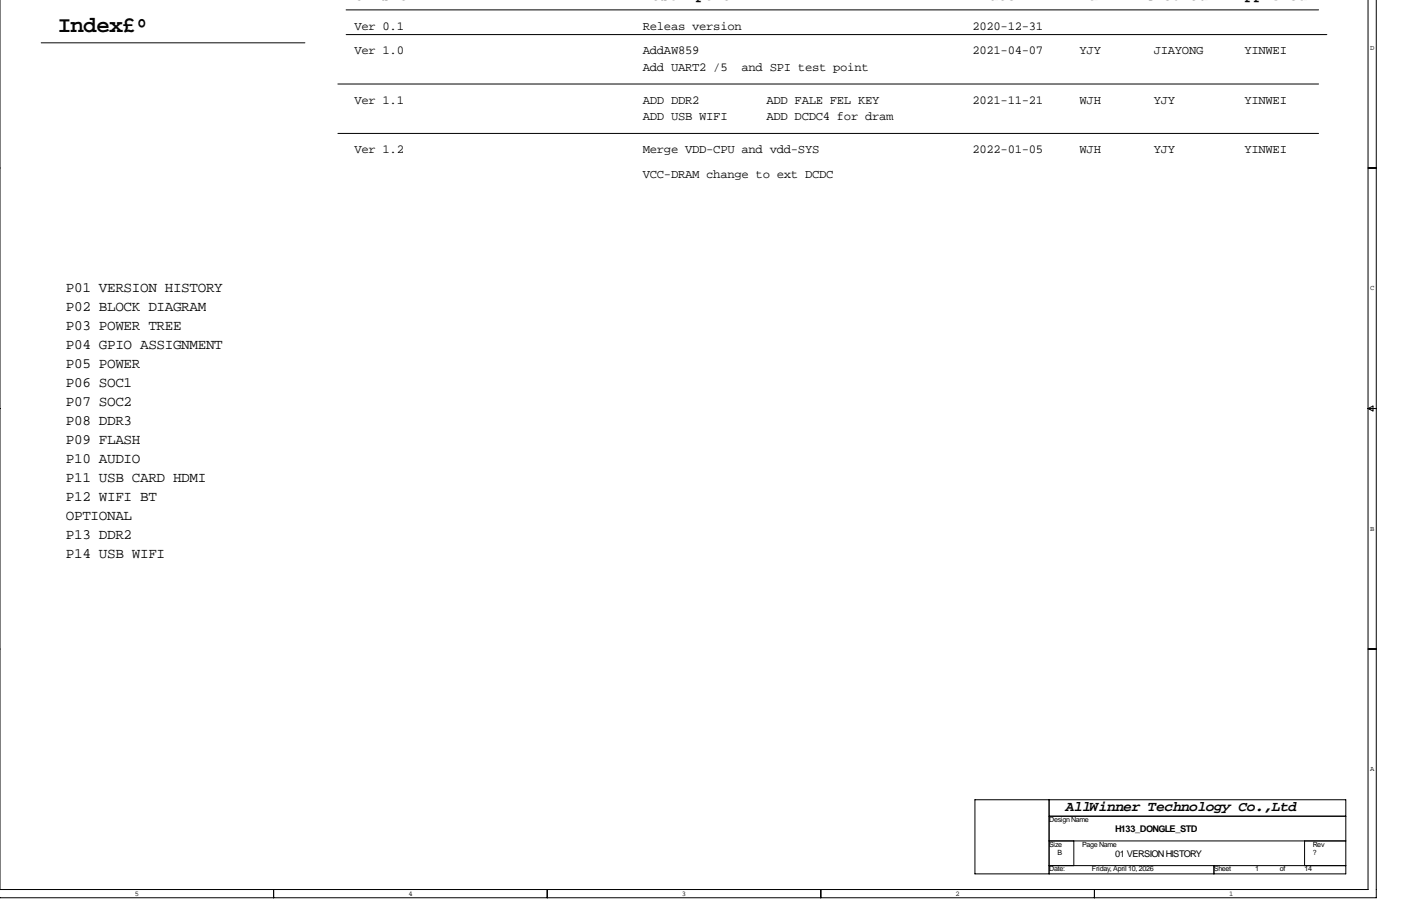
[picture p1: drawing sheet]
<svg xmlns="http://www.w3.org/2000/svg" width="432mm" height="279mm" viewBox="0 0 432 279" stroke-linecap="round" stroke-linejoin="round" font-family="sans-serif">
<defs><g id="words">
<text font-size="6.9" x="17.8" y="9.9">Index£º</text>
<g font-size="4.7">
<text x="106.7" y="0">Revision</text>
<text x="198.1" y="0">Description</text>
<text x="302.3" y="0">Date</text>
<text x="330.2" y="0">Drawn</text>
<text x="353.1" y="0">Checked</text>
<text x="381" y="0">Approved</text>
</g>
<g font-size="4.4">
<text x="20.3" y="90.2">P01 VERSION HISTORY</text>
<text x="20.3" y="96">P02 BLOCK DIAGRAM</text>
<text x="20.3" y="101.9">P03 POWER TREE</text>
<text x="20.3" y="107.7">P04 GPIO ASSIGNMENT</text>
<text x="20.3" y="113.5">P05 POWER</text>
<text x="20.3" y="119.4">P06 SOC1</text>
<text x="20.3" y="125.2">P07 SOC2</text>
<text x="20.3" y="131.1">P08 DDR3</text>
<text x="20.3" y="136.9">P09 FLASH</text>
<text x="20.3" y="142.7">P10 AUDIO</text>
<text x="20.3" y="148.6">P11 USB CARD HDMI</text>
<text x="20.3" y="154.4">P12 WIFI BT</text>
<text x="20.3" y="160.3">OPTIONAL</text>
<text x="20.3" y="166.1">P13 DDR2</text>
<text x="20.3" y="172">P14 USB WIFI</text>
<text x="328.4" y="250.2">AllWinner Technology Co.,Ltd</text>
</g>
<g font-size="3.8">
<text x="109.2" y="9.1">Ver 0.1</text>
<text x="198.1" y="9.1">Releas version</text>
<text x="299.7" y="9.1">2020-12-31</text>
<text x="109.2" y="16.8">Ver 1.0</text>
<text x="198.1" y="16.8">AddAW859</text>
<text x="299.7" y="16.8">2021-04-07</text>
<text x="332.7" y="16.8">YJY</text>
<text x="355.6" y="16.8">JIAYONG</text>
<text x="383.5" y="16.8">YINWEI</text>
<text x="198.1" y="21.8">Add UART2 /5</text>
<text x="228.5" y="21.8">and SPI test point</text>
<text x="109.2" y="32">Ver 1.1</text>
<text x="198.1" y="32">ADD DDR2</text>
<text x="236.2" y="32">ADD FALE FEL KEY</text>
<text x="299.7" y="32">2021-11-21</text>
<text x="332.7" y="32">WJH</text>
<text x="355.6" y="32">YJY</text>
<text x="383.5" y="32">YINWEI</text>
<text x="198.1" y="37.1">ADD USB WIFI</text>
<text x="236.2" y="37.1">ADD DCDC4 for dram</text>
<text x="109.2" y="47.2">Ver 1.2</text>
<text x="198.1" y="47.2">Merge VDD-CPU and vdd-SYS</text>
<text x="299.7" y="47.2">2022-01-05</text>
<text x="332.7" y="47.2">WJH</text>
<text x="355.6" y="47.2">YJY</text>
<text x="383.5" y="47.2">YINWEI</text>
<text x="198.1" y="54.9">VCC-DRAM change to ext DCDC</text>
</g>
<g font-size="2.8">
<text x="343.7" y="256.5">H133_DONGLE_STD</text>
<text x="343.7" y="264.2">01 VERSION HISTORY</text>
</g>
<g font-size="2.2">
<text x="422.3" y="15.4">D</text>
<text x="422.3" y="89.5">C</text>
<text x="422.3" y="163.7">B</text>
<text x="422.3" y="237.9">A</text>
<text x="323.3" y="253.5">Design Name</text>
<text x="323.3" y="261.1">Size</text>
<text x="325.9" y="263.7">B</text>
<text x="333.5" y="261.1">Page Name</text>
<text x="404.6" y="263.7">?</text>
<text x="404.6" y="261.1">Rev</text>
<text x="323.3" y="268.7">Date:</text>
<text x="336.5" y="268.7">Friday, April 10, 2026</text>
<text x="374.1" y="268.7">Sheet</text>
<text x="386.8" y="268.7">1</text>
<text x="394.5" y="268.7">of</text>
<text x="402.1" y="268.7">14</text>
<text x="41.5" y="276.2">5</text>
<text x="125.9" y="276.2">4</text>
<text x="210.2" y="276.2">3</text>
<text x="294.5" y="276.2">2</text>
<text x="378.8" y="276.2">1</text>
</g>
</g></defs>
<g fill="none" stroke="#000" stroke-width=".31">
<path d="M0 -.1v274.4h421.6v-274.4M424.2 -.1v277h-424.3M12.7 13.2h81.3M106.7 3h299.7M106.7 10.7h302.2M104.1 25.9h302.3M-.1 51.8h.1M104.1 41.1h302.3M421.6 51.8h2.6M-.1 126h.1M421.6 126h2.6M421.6 126l1.6-.8v1.5z"/>
<path d="M-.1 200.2h.1M421.6 200.2h2.6M300.5 246.6h114.3v22.9h-114.3zM323.3 246.6v22.9M323.3 251.7h91.5M323.3 259.3h91.5M331 259.3v7.7M402.1 259.3v7.7M84.3 274.3v2.6M168.7 274.3v2.6M253 274.3v2.6M323.3 267h91.5"/>
<path d="M337.3 274.3v2.6M374.1 267v2.5"/>
</g>
<use href="#words"/>
</svg>
